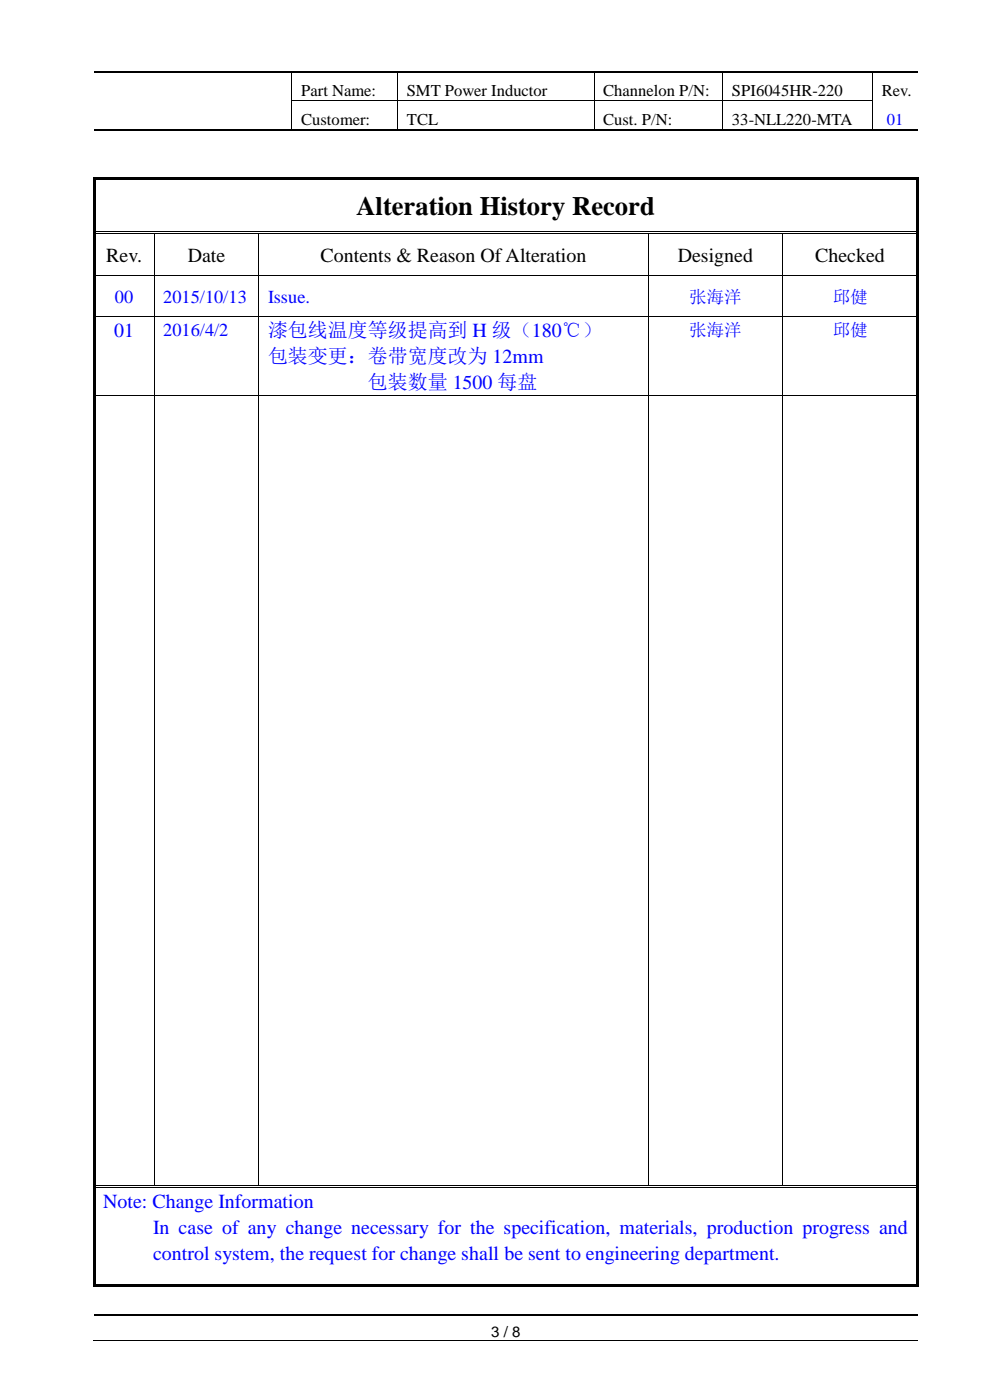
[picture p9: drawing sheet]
<svg xmlns="http://www.w3.org/2000/svg" width="210mm" height="297mm" viewBox="0 0 210 297" stroke-linecap="round" stroke-linejoin="round" font-family="sans-serif">
<defs><g id="words">
<text font-size="5.6" x="75.6" y="45.7">Alteration History Record</text>
<g font-size="4.2">
<text x="22.5" y="55.5">Rev.</text>
<text x="39.8" y="55.5">Date</text>
<text x="68" y="55.5">Contents &amp; Reason Of Alteration</text>
<text x="143.8" y="55.5">Designed</text>
<text x="172.9" y="55.5">Checked</text>
</g>
<g font-size="4.2" fill="#00f">
<text x="24.2" y="71.5">01</text>
<text x="56.9" y="71.5">漆包线温度等级提高到 H 级（180℃）</text>
<text x="56.9" y="77">包装变更：卷带宽度改为 12mm</text>
<text x="78" y="82.5">包装数量 1500 每盘</text>
<text x="21.9" y="256.2">Note: Change Information</text>
<text x="32.5" y="261.7">In case of any change necessary for the specification, materials, production progress and</text>
<text x="32.5" y="267.2">control system, the request for change shall be sent to engineering department.</text>
</g>
<g font-size="3.9" fill="#00f">
<text x="24.4" y="64.2">00</text>
<text x="34.6" y="64.2">2015/10/13</text>
<text x="56.9" y="64.2">Issue.</text>
<text x="34.6" y="71.4">2016/4/2</text>
</g>
<g font-size="3.7" fill="#00f">
<text x="146.2" y="64.2">张海洋</text>
<text x="176.6" y="64.2">邱健</text>
<text x="146.2" y="71.4">张海洋</text>
<text x="176.6" y="71.4">邱健</text>
</g>
<g font-size="3.5">
<text x="63.9" y="20.4">Part Name:</text>
<text x="86.3" y="20.4">SMT Power Inductor</text>
<text x="128" y="20.4">Channelon P/N:</text>
<text x="155.3" y="20.4">SPI6045HR-220</text>
<text x="187.1" y="20.4">Rev.</text>
<text x="63.9" y="26.6">Customer:</text>
<text x="86.3" y="26.6">TCL</text>
<text x="128" y="26.6">Cust. P/N:</text>
<text x="155.3" y="26.6">33-NLL220-MTA</text>
</g>
<text font-size="3.5" fill="#00f" x="188.1" y="26.6">01</text>
<text font-size="3.2" x="104.2" y="283.5">3 / 8</text>
</g></defs>
<g fill="none" stroke="#000" stroke-width=".34">
<path d="M20 15.2h41.9M62.2 15.2h22.1M84.6 15.2h41.4M126.3 15.2h27M153.6 15.2h31.5M185.4 15.2h9.3M20 27.6h41.9M62.2 27.6h22.1M84.6 27.6h41.4M126.3 27.6h27M153.6 27.6h31.5M185.4 27.6h9.3"/>
<path d="M20 279h174.7"/>
</g>
<g fill="#000">
<path d="M61.9 15h.3v.4h-.3z" fill-rule="evenodd"/>
<path d="M84.3 15h.3v.4h-.3z" fill-rule="evenodd"/>
<path d="M126 15h.3v.4h-.3z" fill-rule="evenodd"/>
<path d="M153.3 15h.3v.4h-.3z" fill-rule="evenodd"/>
<path d="M185.1 15h.3v.4h-.3z" fill-rule="evenodd"/>
<path d="M19.7 37.6h.5v.5h-.5z" fill-rule="evenodd"/>
<path d="M19.7 37.6h.5v.5h-.5z" fill-rule="evenodd"/>
<path d="M20.2 37.6h174.2v.5h-174.2z" fill-rule="evenodd"/>
<path d="M61.9 21.3h.1v.2h-.1z" fill-rule="evenodd"/>
<path d="M61.9 27.5h.3v.3h-.3z" fill-rule="evenodd"/>
<path d="M84.3 21.3h.2v.2h-.2z" fill-rule="evenodd"/>
<path d="M84.3 27.5h.3v.3h-.3z" fill-rule="evenodd"/>
<path d="M126 21.3h.1v.2h-.1z" fill-rule="evenodd"/>
<path d="M126 27.5h.3v.3h-.3z" fill-rule="evenodd"/>
<path d="M153.3 21.3h.2v.2h-.2z" fill-rule="evenodd"/>
<path d="M153.3 27.5h.3v.3h-.3z" fill-rule="evenodd"/>
<path d="M185.1 21.3h.1v.2h-.1z" fill-rule="evenodd"/>
<path d="M185.1 27.5h.3v.3h-.3z" fill-rule="evenodd"/>
<path d="M194.4 37.6h.5v.5h-.5z" fill-rule="evenodd"/>
<path d="M194.4 37.6h.5v.5h-.5z" fill-rule="evenodd"/>
<path d="M19.7 38.1h.5v11h-.5z" fill-rule="evenodd"/>
<path d="M19.7 49.1h.5v.6h-.5z" fill-rule="evenodd"/>
<path d="M19.7 49.7h.5v8.7h-.5z" fill-rule="evenodd"/>
<path d="M19.7 58.4l.5 .1z" fill-rule="evenodd"/>
<path d="M32.6 49.1h.6v.2h-.6z" fill-rule="evenodd"/>
<path d="M32.6 49.5h.6v.1h-.6z" fill-rule="evenodd"/>
<path d="M32.6 58.4l.1 .1z" fill-rule="evenodd"/>
<path d="M54.9 49.1h.5v.2h-.5z" fill-rule="evenodd"/>
<path d="M54.9 49.5h.5v.1h-.5z" fill-rule="evenodd"/>
<path d="M54.9 58.4l.1 .1z" fill-rule="evenodd"/>
<path d="M137.4 49.1h.5v.2h-.5z" fill-rule="evenodd"/>
<path d="M137.4 49.5h.5v.1h-.5z" fill-rule="evenodd"/>
<path d="M137.4 58.4l.1 .1z" fill-rule="evenodd"/>
<path d="M166 49.1h.5v.2h-.5z" fill-rule="evenodd"/>
<path d="M166 49.5h.5v.1h-.5z" fill-rule="evenodd"/>
<path d="M166 58.4l.1 .1z" fill-rule="evenodd"/>
<path d="M194.4 38.1h.5v11h-.5z" fill-rule="evenodd"/>
<path d="M194.4 49.1h.5v.6h-.5z" fill-rule="evenodd"/>
<path d="M194.4 49.7h.5v8.7h-.5z" fill-rule="evenodd"/>
<path d="M194.4 58.4l.5 .1z" fill-rule="evenodd"/>
<path d="M19.7 58.5h.5v8.7h-.5z" fill-rule="evenodd"/>
<path d="M19.7 67.2l.5 .1z" fill-rule="evenodd"/>
<path d="M32.6 67.2l.1 .1z" fill-rule="evenodd"/>
<path d="M54.9 67.2l.1 .1z" fill-rule="evenodd"/>
<path d="M137.4 67.2l.1 .1z" fill-rule="evenodd"/>
<path d="M166 67.2l.1 .1z" fill-rule="evenodd"/>
<path d="M194.4 58.5h.5v8.7h-.5z" fill-rule="evenodd"/>
<path d="M194.4 67.2l.5 .1z" fill-rule="evenodd"/>
<path d="M19.7 67.3h.5v16.5h-.5z" fill-rule="evenodd"/>
<path d="M19.7 83.8h.5v.2h-.5z" fill-rule="evenodd"/>
<path d="M32.6 83.8h.2v.2h-.2z" fill-rule="evenodd"/>
<path d="M54.9 83.8h.1v.2h-.1z" fill-rule="evenodd"/>
<path d="M137.4 83.8h.2v.2h-.2z" fill-rule="evenodd"/>
<path d="M166 83.8h.2v.2h-.2z" fill-rule="evenodd"/>
<path d="M194.4 67.3h.5v16.5h-.5z" fill-rule="evenodd"/>
<path d="M194.4 83.8h.5v.2h-.5z" fill-rule="evenodd"/>
<path d="M19.7 84h.5v167.5h-.5z" fill-rule="evenodd"/>
<path d="M19.7 251.5h.5v.5h-.5z" fill-rule="evenodd"/>
<path d="M32.6 251.5h.6v.2h-.6z" fill-rule="evenodd"/>
<path d="M32.6 251.8h.6v.2h-.6z" fill-rule="evenodd"/>
<path d="M54.9 251.5h.5v.2h-.5z" fill-rule="evenodd"/>
<path d="M54.9 251.8h.5v.2h-.5z" fill-rule="evenodd"/>
<path d="M137.4 251.5h.5v.2h-.5z" fill-rule="evenodd"/>
<path d="M137.4 251.8h.5v.2h-.5z" fill-rule="evenodd"/>
<path d="M166 251.5h.5v.2h-.5z" fill-rule="evenodd"/>
<path d="M166 251.8h.5v.2h-.5z" fill-rule="evenodd"/>
<path d="M194.4 84h.5v167.5h-.5z" fill-rule="evenodd"/>
<path d="M194.4 251.5h.5v.5h-.5z" fill-rule="evenodd"/>
<path d="M19.7 252h.5v20.5h-.5z" fill-rule="evenodd"/>
<path d="M19.7 272.5h.5v.5h-.5z" fill-rule="evenodd"/>
<path d="M19.7 272.5h.5v.5h-.5z" fill-rule="evenodd"/>
<path d="M20.2 272.5h174.2v.5h-174.2z" fill-rule="evenodd"/>
<path d="M194.4 252h.5v20.5h-.5z" fill-rule="evenodd"/>
<path d="M194.4 272.5h.5v.5h-.5z" fill-rule="evenodd"/>
<path d="M194.4 272.5h.5v.5h-.5z" fill-rule="evenodd"/>
</g>
<g fill="none" stroke="#000" stroke-width=".21">
<path d="M61.9 15.4v5.9M84.4 15.4v5.9M126.1 15.4v5.9M153.4 15.4v5.9M185.2 15.4v5.9M61.9 21.5v6M62 21.4h22.3M84.4 21.5v6M84.5 21.4h41.5M126.1 21.5v6M126.1 21.4h27.2M153.4 21.5v6"/>
<path d="M153.5 21.4h31.6M185.2 21.5v6M20.2 49.2h12.4M20.2 49.5h12.4M20.2 58.4l12.5 .1v8.7M32.7 49.7v8.7M32.7 58.4l22.2 .1v8.7M33.2 49.2h21.7M33.2 49.5h21.7M54.9 49.7v8.7M55 58.4l82.5 .1v8.7M55.4 49.2h82"/>
<path d="M55.4 49.5h82M137.5 49.7v8.7M137.5 58.4h28.5M137.9 49.2h28.1M137.9 49.5h28.1M166 49.7v8.7M166.5 49.2h27.9M166.5 49.5h27.9M194.4 58.4l-28.4 .1v8.7M20.2 67.2h12.4M32.7 67.3v16.5M32.7 67.2h22.2"/>
<path d="M54.9 67.3v16.5M55 67.2h82.4M137.5 67.3v16.5M137.5 67.2h28.5M166 67.3v16.5M166.1 67.2h28.3M20.2 83.9h12.4M32.7 84v167.5M32.8 83.9h22.1M54.9 84v167.5M55 83.9h82.4M137.5 84v167.5"/>
<path d="M137.6 83.9h28.4M166 84v167.5M166.2 83.9h28.2M20.2 251.6h12.4M20.2 251.9h12.4M33.2 251.6h21.7M33.2 251.9h21.7M55.4 251.6h82M55.4 251.9h82M137.9 251.6h28.1M137.9 251.9h28.1M166.5 251.6h27.9"/>
<path d="M166.5 251.9h27.9M19.7 284.3h174.9"/>
</g>
<use href="#words"/>
</svg>
